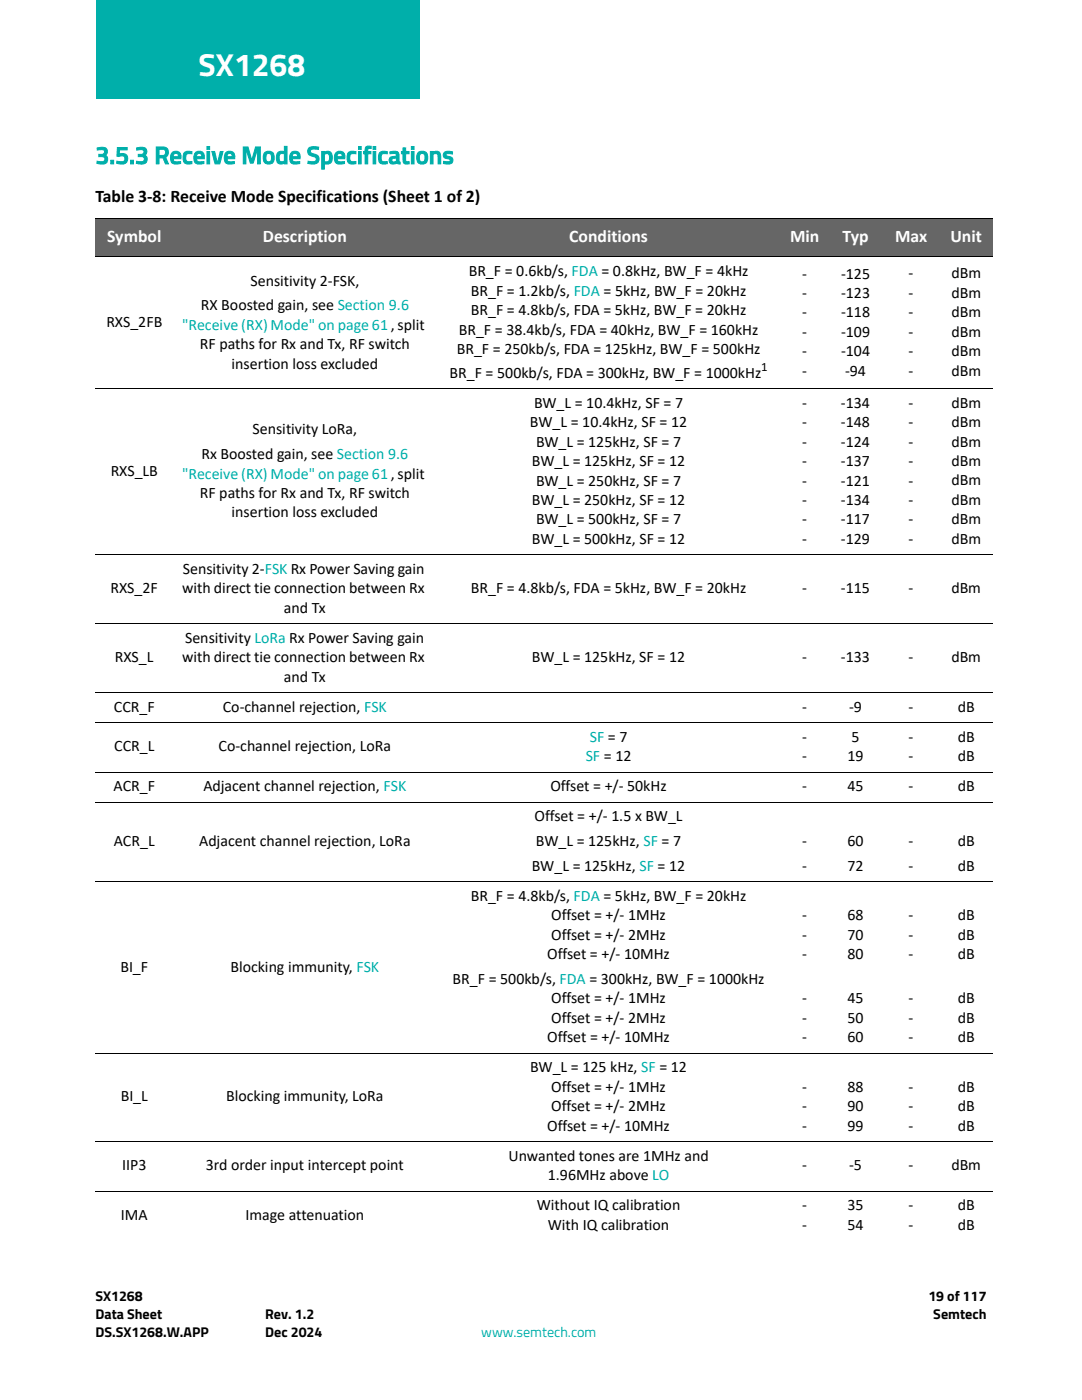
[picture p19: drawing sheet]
<svg xmlns="http://www.w3.org/2000/svg" width="216mm" height="279mm" viewBox="0 0 216 279" stroke-linecap="round" stroke-linejoin="round" font-family="sans-serif">
<defs><g id="words">
<text font-size="6.3" fill="#fff" x="39.6" y="15.1">SX1268</text>
<text font-size="4.9" fill="#00afaa" x="19" y="32.7">3.5.3 Receive Mode Specifications</text>
<text font-size="3.5" x="19" y="40.2">Table 3-8: Receive Mode Specifications (Sheet 1 of 2)</text>
<g font-size="3.5" fill="#fff">
<text x="21.4" y="48.3">Symbol</text>
<text x="52.5" y="48.3">Description</text>
<text x="113.6" y="48.3">Conditions</text>
<text x="157.6" y="48.3">Min</text>
<text x="168.1" y="48.3">Typ</text>
<text x="178.6" y="48.3">Max</text>
<text x="189.7" y="48.3">Unit</text>
</g>
<g font-size="3.2">
<text x="50" y="57">Sensitivity 2-FSK,</text>
<text x="93.5" y="55.2">BR_F = 0.6kb/s, FDA = 0.8kHz, BW_F = 4kHz</text>
<text x="93.9" y="59">BR_F = 1.2kb/s, FDA = 5kHz, BW_F = 20kHz</text>
<text x="160.1" y="55.6">-</text>
<text x="160.1" y="59.5">-</text>
<text x="167.8" y="55.6">-125</text>
<text x="167.8" y="59.5">-123</text>
<text x="181.3" y="55.6">-</text>
<text x="181.3" y="59.5">-</text>
<text x="189.8" y="55.6">dBm</text>
<text x="189.8" y="59.5">dBm</text>
<text x="21.2" y="65.3">RXS_2FB</text>
<text x="40.1" y="61.9">RX Boosted gain, see Section 9.6</text>
<text x="94" y="62.9">BR_F = 4.8kb/s, FDA = 5kHz, BW_F = 20kHz</text>
<text x="160.1" y="63.3">-</text>
<text x="167.8" y="63.3">-118</text>
<text x="181.3" y="63.3">-</text>
<text x="189.8" y="63.3">dBm</text>
<text x="39.9" y="69.7">RF paths for Rx and Tx, RF switch</text>
<text x="91.2" y="70.7">BR_F = 250kb/s, FDA = 125kHz, BW_F = 500kHz</text>
<text x="91.6" y="66.8">BR_F = 38.4kb/s, FDA = 40kHz, BW_F = 160kHz</text>
<text x="160.1" y="67.2">-</text>
<text x="160.1" y="71.1">-</text>
<text x="167.8" y="67.2">-109</text>
<text x="167.8" y="71.1">-104</text>
<text x="181.3" y="67.2">-</text>
<text x="181.3" y="71.1">-</text>
<text x="189.8" y="67.2">dBm</text>
<text x="189.8" y="71.1">dBm</text>
<text x="46.2" y="73.6">insertion loss excluded</text>
<text x="89.7" y="75.4">BR_F = 500kb/s, FDA = 300kHz, BW_F = 1000kHz</text>
<text x="160.1" y="75">-</text>
<text x="168.6" y="75">-94</text>
<text x="181.3" y="75">-</text>
<text x="189.8" y="75">dBm</text>
<text x="106.6" y="81.4">BW_L = 10.4kHz, SF = 7</text>
<text x="160.1" y="81.4">-</text>
<text x="167.8" y="81.4">-134</text>
<text x="181.3" y="81.4">-</text>
<text x="189.8" y="81.4">dBm</text>
<text x="50.4" y="86.7">Sensitivity LoRa,</text>
<text x="105.8" y="85.3">BW_L = 10.4kHz, SF = 12</text>
<text x="107" y="89.2">BW_L = 125kHz, SF = 7</text>
<text x="160.1" y="85.3">-</text>
<text x="160.1" y="89.1">-</text>
<text x="167.8" y="85.3">-148</text>
<text x="167.8" y="89.1">-124</text>
<text x="181.3" y="85.3">-</text>
<text x="181.3" y="89.1">-</text>
<text x="189.8" y="85.2">dBm</text>
<text x="189.8" y="89.1">dBm</text>
<text x="22.1" y="95">RXS_LB</text>
<text x="40.2" y="91.6">Rx Boosted gain, see Section 9.6</text>
<text x="106.2" y="93">BW_L = 125kHz, SF = 12</text>
<text x="160.1" y="93">-</text>
<text x="167.8" y="93">-137</text>
<text x="181.3" y="93">-</text>
<text x="189.8" y="93">dBm</text>
<text x="39.9" y="99.4">RF paths for Rx and Tx, RF switch</text>
<text x="106.2" y="100.8">BW_L = 250kHz, SF = 12</text>
<text x="107" y="96.9">BW_L = 250kHz, SF = 7</text>
<text x="160.1" y="96.9">-</text>
<text x="160.1" y="100.8">-</text>
<text x="167.8" y="96.9">-121</text>
<text x="167.8" y="100.8">-134</text>
<text x="181.3" y="96.9">-</text>
<text x="181.3" y="100.8">-</text>
<text x="189.8" y="96.9">dBm</text>
<text x="189.8" y="100.8">dBm</text>
<text x="46.2" y="103.3">insertion loss excluded</text>
<text x="107" y="104.7">BW_L = 500kHz, SF = 7</text>
<text x="160.1" y="104.7">-</text>
<text x="167.8" y="104.7">-117</text>
<text x="181.3" y="104.7">-</text>
<text x="189.8" y="104.6">dBm</text>
<text x="106.2" y="108.6">BW_L = 500kHz, SF = 12</text>
<text x="160.1" y="108.5">-</text>
<text x="167.8" y="108.5">-129</text>
<text x="181.3" y="108.5">-</text>
<text x="189.8" y="108.5">dBm</text>
<text x="22.1" y="118.4">RXS_2F</text>
<text x="36.4" y="118.4">with direct tie connection between Rx</text>
<text x="36.5" y="114.5">Sensitivity 2-FSK Rx Power Saving gain</text>
<text x="94" y="118.4">BR_F = 4.8kb/s, FDA = 5kHz, BW_F = 20kHz</text>
<text x="160.1" y="118.4">-</text>
<text x="167.8" y="118.4">-115</text>
<text x="181.3" y="118.4">-</text>
<text x="189.8" y="118.4">dBm</text>
<text x="56.7" y="122.3">and Tx</text>
<text x="36.9" y="128.3">Sensitivity LoRa Rx Power Saving gain</text>
<text x="22.9" y="132.2">RXS_L</text>
<text x="36.4" y="132.2">with direct tie connection between Rx</text>
<text x="56.7" y="136">and Tx</text>
<text x="106.1" y="132.2">BW_L = 125kHz, SF = 12</text>
<text x="160.1" y="132.2">-</text>
<text x="167.8" y="132.2">-133</text>
<text x="181.3" y="132.2">-</text>
<text x="189.8" y="132.2">dBm</text>
<text x="22.7" y="142">CCR_F</text>
<text x="44.5" y="142">Co-channel rejection, FSK</text>
<text x="160.1" y="142">-</text>
<text x="169.4" y="142">-9</text>
<text x="181.3" y="142">-</text>
<text x="191.1" y="142">dB</text>
<text x="22.8" y="150">CCR_L</text>
<text x="43.6" y="150">Co-channel rejection, LoRa</text>
<text x="160.1" y="148">-</text>
<text x="169.9" y="148">5</text>
<text x="181.3" y="148">-</text>
<text x="191.1" y="148">dB</text>
<text x="160.1" y="151.9">-</text>
<text x="169.1" y="151.9">19</text>
<text x="181.3" y="151.9">-</text>
<text x="191.1" y="151.9">dB</text>
<text x="22.7" y="157.9">ACR_F</text>
<text x="40.6" y="157.9">Adjacent channel rejection, FSK</text>
<text x="109.8" y="157.9">Offset = +/- 50kHz</text>
<text x="160.1" y="157.9">-</text>
<text x="169.1" y="157.9">45</text>
<text x="181.3" y="157.9">-</text>
<text x="191.1" y="157.9">dB</text>
<text x="106.6" y="163.9">Offset = +/- 1.5 x BW_L</text>
<text x="22.7" y="168.9">ACR_L</text>
<text x="39.7" y="168.9">Adjacent channel rejection, LoRa</text>
<text x="106.1" y="173.8">BW_L = 125kHz, SF = 12</text>
<text x="106.9" y="168.9">BW_L = 125kHz, SF = 7</text>
<text x="160.1" y="168.9">-</text>
<text x="160.1" y="173.8">-</text>
<text x="169.1" y="168.9">60</text>
<text x="169.1" y="173.8">72</text>
<text x="181.3" y="168.9">-</text>
<text x="181.3" y="173.8">-</text>
<text x="191.1" y="168.9">dB</text>
<text x="191.1" y="173.8">dB</text>
<text x="93.9" y="179.8">BR_F = 4.8kb/s, FDA = 5kHz, BW_F = 20kHz</text>
<text x="110" y="183.7">Offset = +/- 1MHz</text>
<text x="160.1" y="183.7">-</text>
<text x="169.1" y="183.7">68</text>
<text x="181.3" y="183.7">-</text>
<text x="191.1" y="183.7">dB</text>
<text x="109.2" y="191.4">Offset = +/- 10MHz</text>
<text x="110" y="187.5">Offset = +/- 2MHz</text>
<text x="160.1" y="187.5">-</text>
<text x="160.1" y="191.4">-</text>
<text x="169.1" y="187.5">70</text>
<text x="169.1" y="191.4">80</text>
<text x="181.3" y="187.5">-</text>
<text x="181.3" y="191.4">-</text>
<text x="191.1" y="187.5">dB</text>
<text x="191.1" y="191.4">dB</text>
<text x="24" y="193.9">BI_F</text>
<text x="46" y="193.9">Blocking immunity, FSK</text>
<text x="90.3" y="196.4">BR_F = 500kb/s, FDA = 300kHz, BW_F = 1000kHz</text>
<text x="110" y="200.2">Offset = +/- 1MHz</text>
<text x="160.1" y="200.2">-</text>
<text x="169.1" y="200.2">45</text>
<text x="181.3" y="200.2">-</text>
<text x="191.1" y="200.2">dB</text>
<text x="109.2" y="208">Offset = +/- 10MHz</text>
<text x="110" y="204.1">Offset = +/- 2MHz</text>
<text x="160.1" y="204.1">-</text>
<text x="160.1" y="208">-</text>
<text x="169.1" y="204.1">50</text>
<text x="169.1" y="208">60</text>
<text x="181.3" y="204.1">-</text>
<text x="181.3" y="208">-</text>
<text x="191.1" y="204.1">dB</text>
<text x="191.1" y="208">dB</text>
<text x="105.8" y="214">BW_L = 125 kHz, SF = 12</text>
<text x="24.1" y="219.8">BI_L</text>
<text x="45.1" y="219.8">Blocking immunity, LoRa</text>
<text x="110" y="217.9">Offset = +/- 1MHz</text>
<text x="110" y="221.8">Offset = +/- 2MHz</text>
<text x="160.1" y="217.9">-</text>
<text x="160.1" y="221.8">-</text>
<text x="169.1" y="217.9">88</text>
<text x="169.1" y="221.8">90</text>
<text x="181.3" y="217.9">-</text>
<text x="181.3" y="221.8">-</text>
<text x="191.1" y="217.9">dB</text>
<text x="191.1" y="221.8">dB</text>
<text x="109.2" y="225.6">Offset = +/- 10MHz</text>
<text x="160.1" y="225.6">-</text>
<text x="169.1" y="225.6">99</text>
<text x="181.3" y="225.6">-</text>
<text x="191.1" y="225.6">dB</text>
<text x="24.4" y="233.6">IIP3</text>
<text x="41.1" y="233.6">3rd order input intercept point</text>
<text x="101.5" y="231.6">Unwanted tones are 1MHz and</text>
<text x="160.1" y="233.6">-</text>
<text x="169.4" y="233.6">-5</text>
<text x="181.3" y="233.6">-</text>
<text x="189.8" y="233.6">dBm</text>
<text x="109.3" y="235.5">1.96MHz above LO</text>
<text x="24.1" y="243.4">IMA</text>
<text x="49" y="243.4">Image attenuation</text>
<text x="107.1" y="241.5">Without IQ calibration</text>
<text x="109.3" y="245.4">With IQ calibration</text>
<text x="160.1" y="241.5">-</text>
<text x="160.1" y="245.4">-</text>
<text x="169.1" y="241.5">35</text>
<text x="169.1" y="245.4">54</text>
<text x="181.3" y="241.5">-</text>
<text x="181.3" y="245.4">-</text>
<text x="191.1" y="241.5">dB</text>
<text x="191.1" y="245.4">dB</text>
</g>
<g font-size="3.2" fill="#00afaa">
<text x="36.3" y="65.8">&quot;Receive (RX) Mode&quot; on page 61 , split</text>
<text x="36.3" y="95.5">&quot;Receive (RX) Mode&quot; on page 61 , split</text>
<text x="117.7" y="148">SF = 7</text>
<text x="116.9" y="151.9">SF = 12</text>
</g>
<g font-size="2.8">
<text x="19" y="259.7">SX1268</text>
<text x="19" y="263.2">Data Sheet</text>
<text x="52.9" y="263.2">Rev. 1.2</text>
<text x="185.2" y="259.7">19 of 117</text>
<text x="186.2" y="263.2">Semtech</text>
<text x="19" y="266.7">DS.SX1268.W.APP</text>
<text x="52.9" y="266.7">Dec 2024</text>
</g>
<text font-size="2.8" fill="#00afaa" x="96" y="266.7">www.semtech.com</text>
<text font-size="2.5" x="151.9" y="74.1">1</text>
</g></defs>
<path d="M19.3 -.1h64.5v19.8h-64.5z" fill="#00afaa"/>
<g fill="#666">
<path d="M19 43.5h15.6v7.8h-15.6z"/>
<path d="M34.6 43.5h52.5v7.8h-52.5z"/>
<path d="M87.1 43.5h68.7v7.8h-68.7z"/>
<path d="M155.8 43.5h9.5v7.8h-9.5z"/>
<path d="M165.3 43.5h10.8v7.8h-10.8z"/>
<path d="M176.1 43.5h11.4v7.8h-11.4z"/>
<path d="M187.5 43.5h10.6v7.8h-10.6z"/>
</g>
<g fill="none" stroke="#000" stroke-width=".2">
<path d="M19 43.5h179.1M19 51.3h179.1M19 77.5h179.1M19 110.7h179.1M19 124.5h179.1M19 138.2h179.1M19 144.2h179.1M19 154.1h179.1M19 160.1h179.1M19 176h179.1M19 210.2h179.1M19 227.8h179.1"/>
<path d="M19 237.7h179.1"/>
</g>
<use href="#words"/>
</svg>
